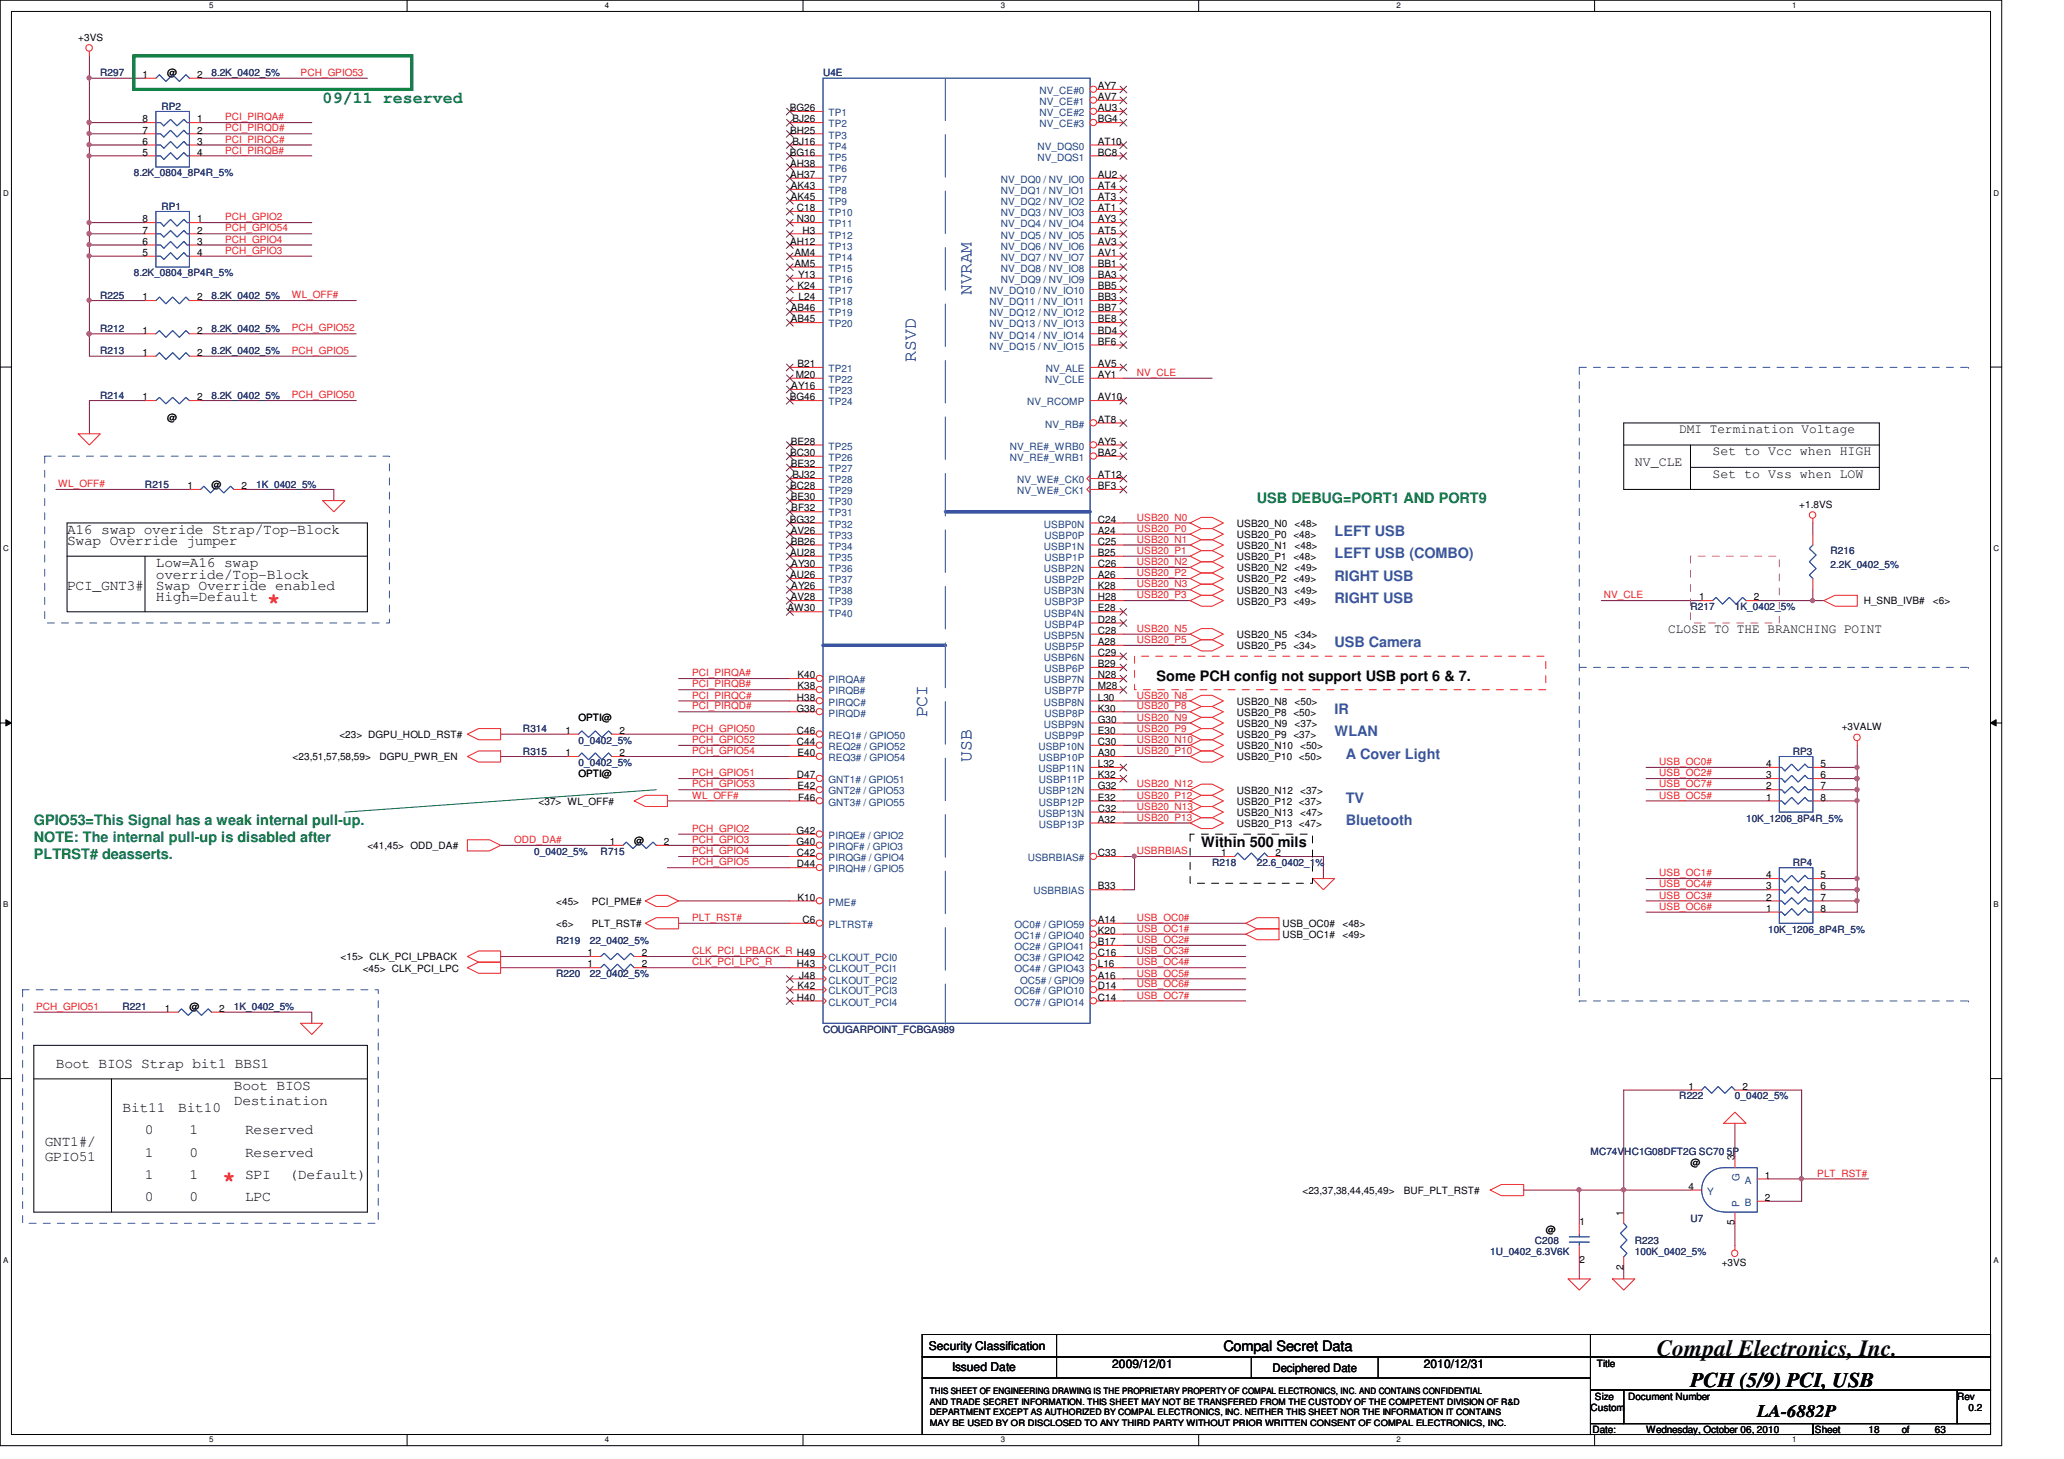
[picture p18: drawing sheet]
<svg xmlns="http://www.w3.org/2000/svg" width="297mm" height="210mm" viewBox="0 0 297 210" stroke-linecap="round" stroke-linejoin="round" font-family="sans-serif">
<defs><g id="words">
<text font-size="3.3" fill="#010202" x="238.5" y="195.1">Compal Electronics, Inc.</text>
<g font-size="3.2" fill="#ed2024">
<text x="38.4" y="87.5">*</text>
<text x="32" y="170.7">*</text>
</g>
<text font-size="3" fill="#010202" x="243.3" y="199.6">PCH (5/9) PCI, USB</text>
<g font-size="2.5" fill="#3953a4">
<text x="139.8" y="42.5" transform="rotate(-90 139.8 42.5)">NVRAM</text>
<text x="131.8" y="52.1" transform="rotate(-90 131.8 52.1)">RSVD</text>
<text x="133.4" y="103.2" transform="rotate(-90 133.4 103.2)">PCI</text>
<text x="139.8" y="109.7" transform="rotate(-90 139.8 109.7)">USB</text>
</g>
<text font-size="2.5" fill="#010202" x="252.9" y="204">LA-6882P</text>
<text font-size="2.4" fill="#098040" x="46.4" y="14.8">09/11 reserved</text>
<g font-size="2.1" fill="#010202">
<text x="9.6" y="76.9">A16 swap overide Strap/Top-Block</text>
<text x="9.6" y="78.5">Swap Override jumper</text>
<text x="22.4" y="83.3">override/Top-Block</text>
<text x="22.4" y="81.7">Low=A16 swap</text>
<text x="9.6" y="84.9">PCI_GNT3#</text>
<text x="22.4" y="84.9">Swap Override enabled</text>
<text x="22.4" y="86.5">High=Default</text>
<text x="166.5" y="98">Some PCH config not support USB port 6 &amp; 7.</text>
<text x="172.9" y="122">Within 500 mils</text>
<text x="8" y="153.7">Boot BIOS Strap bit1 BBS1</text>
<text x="17.6" y="160.1">Bit11</text>
<text x="25.6" y="160.1">Bit10</text>
<text x="33.7" y="156.9">Boot BIOS</text>
<text x="33.7" y="159">Destination</text>
<text x="6.4" y="164.9">GNT1#/</text>
<text x="6.4" y="167">GPIO51</text>
<text x="20.9" y="163.3">0</text>
<text x="20.9" y="166.5">1</text>
<text x="27.3" y="166.5">0</text>
<text x="27.3" y="163.3">1</text>
<text x="35.3" y="166.5">Reserved</text>
<text x="35.3" y="163.3">Reserved</text>
<text x="20.9" y="169.7">1</text>
<text x="20.9" y="172.9">0</text>
<text x="27.3" y="169.7">1</text>
<text x="27.3" y="172.9">0</text>
<text x="35.3" y="169.7">SPI</text>
<text x="35.3" y="172.9">LPC</text>
<text x="41.7" y="169.7">(Default)</text>
<text x="176.1" y="194.5">Compal Secret Data</text>
</g>
<g font-size="2.1" fill="#098040">
<text x="180.9" y="72.3">USB DEBUG=PORT1 AND PORT9</text>
<text x="4.9" y="118.8">GPIO53=This Signal has a weak internal pull-up.</text>
<text x="4.9" y="121.2">NOTE: The internal pull-up is disabled after</text>
<text x="4.9" y="123.7">PLTRST# deasserts.</text>
</g>
<g font-size="2.1" fill="#3953a4">
<text x="192.1" y="77.2">LEFT USB</text>
<text x="192.1" y="83.6">RIGHT USB</text>
<text x="192.1" y="80.3">LEFT USB (COMBO)</text>
<text x="192.1" y="86.8">RIGHT USB</text>
<text x="192.1" y="93.2">USB Camera</text>
<text x="192.1" y="106">WLAN</text>
<text x="192.1" y="102.8">IR</text>
<text x="193.7" y="109.2">A Cover Light</text>
<text x="193.7" y="118.8">Bluetooth</text>
<text x="193.7" y="115.6">TV</text>
</g>
<g font-size="1.9" fill="#010202">
<text x="241.7" y="62.4">DMI Termination Voltage</text>
<text x="246.5" y="65.5">Set to Vcc when HIGH</text>
<text x="235.3" y="67.1">NV_CLE</text>
<text x="246.5" y="68.7">Set to Vss when LOW</text>
<text x="240.1" y="91.1">CLOSE TO THE BRANCHING POINT</text>
</g>
<g font-size="1.7" fill="#010202">
<text x="133.7" y="194.3">Security Classification</text>
<text x="137" y="197.4">Issued Date</text>
<text x="160.1" y="196.9">2009/12/01</text>
<text x="183.1" y="197.4">Deciphered Date</text>
<text x="204.9" y="196.9">2010/12/31</text>
</g>
<g font-size="1.4" fill="#010202">
<text x="11.3" y="5.9">+3VS</text>
<text x="20.5" y="11.2">1</text>
<text x="24" y="11">@</text>
<text x="28.4" y="11.2">2</text>
<text x="20.5" y="17.6">8</text>
<text x="28.4" y="17.6">1</text>
<text x="113.7" y="16">BG26</text>
<text x="114" y="17.6">BJ26</text>
<text x="158" y="12.8">AY7</text>
<text x="158" y="14.4">AV7</text>
<text x="158" y="16">AU3</text>
<text x="158" y="17.6">BG4</text>
<text x="20.5" y="19.2">7</text>
<text x="20.5" y="20.8">6</text>
<text x="20.5" y="22.4">5</text>
<text x="28.4" y="19.2">2</text>
<text x="28.4" y="20.8">3</text>
<text x="28.4" y="22.4">4</text>
<text x="113.7" y="22.4">BG16</text>
<text x="113.7" y="19.2">BH25</text>
<text x="113.7" y="24">AH38</text>
<text x="114" y="20.8">BJ16</text>
<text x="158" y="20.8">AT10</text>
<text x="158" y="22.4">BC8</text>
<text x="113.7" y="25.6">AH37</text>
<text x="113.8" y="27.2">AK43</text>
<text x="113.8" y="28.8">AK45</text>
<text x="158" y="25.6">AU2</text>
<text x="158" y="27.2">AT4</text>
<text x="158" y="28.8">AT3</text>
<text x="20.5" y="32">8</text>
<text x="20.5" y="33.6">7</text>
<text x="20.5" y="35.2">6</text>
<text x="28.4" y="32">1</text>
<text x="28.4" y="33.6">2</text>
<text x="28.4" y="35.2">3</text>
<text x="113.7" y="35.2">AH12</text>
<text x="114.7" y="32">N30</text>
<text x="114.7" y="30.4">C18</text>
<text x="115.5" y="33.6">H3</text>
<text x="158" y="30.4">AT1</text>
<text x="158" y="32">AY3</text>
<text x="158" y="33.6">AT5</text>
<text x="158" y="35.2">AV3</text>
<text x="20.5" y="36.8">5</text>
<text x="28.4" y="36.8">4</text>
<text x="114.3" y="38.4">AM5</text>
<text x="114.3" y="36.8">AM4</text>
<text x="114.8" y="41.6">K24</text>
<text x="114.8" y="40">Y13</text>
<text x="158" y="41.6">BB5</text>
<text x="158" y="36.8">AV1</text>
<text x="158" y="38.4">BB1</text>
<text x="158" y="40">BA3</text>
<text x="20.5" y="43.2">1</text>
<text x="28.4" y="43.2">2</text>
<text x="113.8" y="44.8">AB46</text>
<text x="113.8" y="46.4">AB45</text>
<text x="114.9" y="43.2">L24</text>
<text x="158" y="43.2">BB3</text>
<text x="158" y="44.8">BB7</text>
<text x="158" y="46.4">BE8</text>
<text x="20.5" y="51.2">1</text>
<text x="20.5" y="48">1</text>
<text x="28.4" y="51.2">2</text>
<text x="28.4" y="48">2</text>
<text x="114.8" y="52.8">B21</text>
<text x="158" y="48">BD4</text>
<text x="158" y="49.6">BF6</text>
<text x="158" y="52.8">AV5</text>
<text x="20.5" y="57.6">1</text>
<text x="28.4" y="57.6">2</text>
<text x="113.7" y="57.6">BG46</text>
<text x="113.9" y="56">AY16</text>
<text x="114.5" y="54.4">M20</text>
<text x="158" y="57.6">AV10</text>
<text x="158" y="54.4">AY1</text>
<text x="24" y="60.6">@</text>
<text x="113.7" y="65.6">BC30</text>
<text x="113.8" y="64">BE28</text>
<text x="158" y="64">AY5</text>
<text x="158" y="65.6">BA2</text>
<text x="158" y="60.8">AT8</text>
<text x="27" y="70.4">1</text>
<text x="30.4" y="70.2">@</text>
<text x="34.8" y="70.4">2</text>
<text x="113.7" y="70.4">BC28</text>
<text x="113.8" y="67.2">BE32</text>
<text x="114" y="68.8">BJ32</text>
<text x="158" y="68.8">AT12</text>
<text x="158" y="70.4">BF3</text>
<text x="113.7" y="75.2">BG32</text>
<text x="113.8" y="72">BE30</text>
<text x="113.8" y="76.8">AV26</text>
<text x="113.9" y="73.6">BF32</text>
<text x="158" y="76.8">A24</text>
<text x="158" y="75.2">C24</text>
<text x="178" y="75.8">USB20_N0</text>
<text x="178" y="77.4">USB20_P0 &lt;48&gt;</text>
<text x="186.3" y="75.8">&lt;48&gt;</text>
<text x="258.9" y="73.1">+1.8VS</text>
<text x="113.7" y="80">AU28</text>
<text x="113.7" y="83.2">AU26</text>
<text x="113.8" y="78.4">BB26</text>
<text x="113.9" y="81.6">AY30</text>
<text x="158" y="80">B25</text>
<text x="158" y="83.2">A26</text>
<text x="158" y="78.4">C25</text>
<text x="158" y="81.6">C26</text>
<text x="178" y="79">USB20_N1</text>
<text x="178" y="80.6">USB20_P1 &lt;48&gt;</text>
<text x="178" y="82.2">USB20_N2</text>
<text x="178" y="83.8">USB20_P2 &lt;49&gt;</text>
<text x="186.3" y="79">&lt;48&gt;</text>
<text x="186.3" y="82.2">&lt;49&gt;</text>
<text x="113.3" y="88">AW30</text>
<text x="113.8" y="86.4">AV28</text>
<text x="113.9" y="84.8">AY26</text>
<text x="158" y="86.4">H28</text>
<text x="158" y="89.6">D28</text>
<text x="158" y="84.8">K28</text>
<text x="158" y="88">E28</text>
<text x="178" y="87">USB20_P3 &lt;49&gt;</text>
<text x="178" y="85.4">USB20_N3</text>
<text x="186.3" y="85.4">&lt;49&gt;</text>
<text x="244.6" y="86.4">1</text>
<text x="252.4" y="86.4">2</text>
<text x="268.2" y="86.9">H_SNB_IVB#</text>
<text x="278.2" y="86.9">&lt;6&gt;</text>
<text x="158" y="92.8">A28</text>
<text x="158" y="91.2">C28</text>
<text x="158" y="94.4">C29</text>
<text x="178" y="91.8">USB20_N5</text>
<text x="178" y="93.4">USB20_P5 &lt;34&gt;</text>
<text x="186.3" y="91.8">&lt;34&gt;</text>
<text x="114.7" y="100.8">H38</text>
<text x="114.8" y="97.6">K40</text>
<text x="114.8" y="99.2">K38</text>
<text x="158" y="96">B29</text>
<text x="158" y="99.2">M28</text>
<text x="158" y="97.6">N28</text>
<text x="158" y="100.8">L30</text>
<text x="178" y="101.4">USB20_N8</text>
<text x="186.3" y="101.4">&lt;50&gt;</text>
<text x="48.8" y="106.2">&lt;23&gt; DGPU_HOLD_RST#</text>
<text x="81.4" y="105.6">1</text>
<text x="83.3" y="103.8">OPTI@</text>
<text x="89.2" y="105.6">2</text>
<text x="114.6" y="102.4">G38</text>
<text x="114.7" y="105.6">C46</text>
<text x="114.7" y="107.2">C44</text>
<text x="158" y="107.2">C30</text>
<text x="158" y="102.4">K30</text>
<text x="158" y="105.6">E30</text>
<text x="158" y="104">G30</text>
<text x="178" y="103">USB20_P8 &lt;50&gt;</text>
<text x="178" y="107.8">USB20_N10</text>
<text x="178" y="104.6">USB20_N9</text>
<text x="178" y="106.2">USB20_P9 &lt;37&gt;</text>
<text x="186.3" y="104.6">&lt;37&gt;</text>
<text x="187.1" y="107.8">&lt;50&gt;</text>
<text x="265" y="105.1">+3VALW</text>
<text x="42.1" y="109.4">&lt;23,51,57,58,59&gt;</text>
<text x="54.6" y="109.4">DGPU_PWR_EN</text>
<text x="81.4" y="108.8">1</text>
<text x="83.3" y="111.8">OPTI@</text>
<text x="89.2" y="108.8">2</text>
<text x="114.7" y="112">D47</text>
<text x="114.8" y="108.8">E40</text>
<text x="114.8" y="113.6">E42</text>
<text x="158" y="110.4">L32</text>
<text x="158" y="113.6">G32</text>
<text x="158" y="108.8">A30</text>
<text x="158" y="112">K32</text>
<text x="178" y="109.4">USB20_P10 &lt;50&gt;</text>
<text x="254.2" y="113.6">2</text>
<text x="254.2" y="112">3</text>
<text x="254.2" y="110.4">4</text>
<text x="262" y="113.6">7</text>
<text x="262" y="112">6</text>
<text x="262" y="110.4">5</text>
<text x="77.5" y="115.8">&lt;37&gt; WL_OFF#</text>
<text x="114.8" y="115.2">F46</text>
<text x="158" y="116.8">C32</text>
<text x="158" y="115.2">E32</text>
<text x="158" y="118.4">A32</text>
<text x="178" y="115.8">USB20_P12 &lt;37&gt;</text>
<text x="178" y="114.2">USB20_N12</text>
<text x="178" y="119">USB20_P13 &lt;47&gt;</text>
<text x="178" y="117.4">USB20_N13</text>
<text x="187.1" y="114.2">&lt;37&gt;</text>
<text x="187.1" y="117.4">&lt;47&gt;</text>
<text x="254.2" y="115.2">1</text>
<text x="262" y="115.2">8</text>
<text x="52.9" y="122.2">&lt;41,45&gt; ODD_DA#</text>
<text x="87.8" y="121.6">1</text>
<text x="91.3" y="121.4">@</text>
<text x="95.5" y="121.6">2</text>
<text x="114.6" y="120">G42</text>
<text x="114.6" y="121.6">G40</text>
<text x="114.7" y="123.2">C42</text>
<text x="114.7" y="124.8">D44</text>
<text x="158" y="123.2">C33</text>
<text x="175.8" y="123.2">1</text>
<text x="183.6" y="123.2">2</text>
<text x="80" y="130.2">&lt;45&gt;</text>
<text x="85.2" y="130.2">PCI_PME#</text>
<text x="114.8" y="129.6">K10</text>
<text x="158" y="128">B33</text>
<text x="254.2" y="131.2">1</text>
<text x="254.2" y="129.6">2</text>
<text x="254.2" y="128">3</text>
<text x="254.2" y="126.4">4</text>
<text x="262" y="131.2">8</text>
<text x="262" y="129.6">7</text>
<text x="262" y="128">6</text>
<text x="262" y="126.4">5</text>
<text x="80" y="133.4">&lt;6&gt;</text>
<text x="84.5" y="137.6">1</text>
<text x="85.2" y="133.4">PLT_RST#</text>
<text x="92.4" y="137.6">2</text>
<text x="115.5" y="132.8">C6</text>
<text x="158" y="132.8">A14</text>
<text x="158" y="134.4">K20</text>
<text x="158" y="136">B17</text>
<text x="158" y="137.6">C16</text>
<text x="184.6" y="133.4">USB_OC0#</text>
<text x="184.6" y="135">USB_OC1#</text>
<text x="193.2" y="133.4">&lt;48&gt;</text>
<text x="193.2" y="135">&lt;49&gt;</text>
<text x="49" y="138.2">&lt;15&gt; CLK_PCI_LPBACK</text>
<text x="52.2" y="139.8">&lt;45&gt; CLK_PCI_LPC</text>
<text x="84.5" y="139.2">1</text>
<text x="92.4" y="139.2">2</text>
<text x="114.7" y="139.2">H43</text>
<text x="114.8" y="142.4">K42</text>
<text x="115" y="140.8">J48</text>
<text x="158" y="139.2">L16</text>
<text x="158" y="142.4">D14</text>
<text x="158" y="140.8">A16</text>
<text x="23.7" y="145.6">1</text>
<text x="27.3" y="145.4">@</text>
<text x="31.5" y="145.6">2</text>
<text x="114.7" y="144">H40</text>
<text x="158" y="144">C14</text>
<text x="243" y="156.8">1</text>
<text x="250.8" y="156.8">2</text>
<text x="243.3" y="167.8">@</text>
<text x="249.6" y="167" transform="rotate(-90 249.6 167)">3</text>
<text x="187.4" y="171.8">&lt;23,37,38,44,45,49&gt;</text>
<text x="202" y="171.8">BUF_PLT_RST#</text>
<text x="243" y="171.2">4</text>
<text x="254" y="172.8">2</text>
<text x="254" y="169.6">1</text>
<text x="222.5" y="177.4">@</text>
<text x="227.3" y="176.3">1</text>
<text x="233.6" y="175" transform="rotate(-90 233.6 175)">1</text>
<text x="249.6" y="176.4" transform="rotate(-90 249.6 176.4)">5</text>
<text x="227.3" y="181.7">2</text>
<text x="233.6" y="182.8" transform="rotate(-90 233.6 182.8)">2</text>
<text x="247.8" y="182.2">+3VS</text>
<text x="229.8" y="196.8">Title</text>
<text x="228.9" y="203">Custom</text>
<text x="229.5" y="201.4">Size</text>
<text x="234.3" y="201.4">Document Number</text>
<text x="281.7" y="201.4">Rev</text>
<text x="283.3" y="203">0.2</text>
<text x="229.2" y="206.2">Date:</text>
<text x="236.9" y="206.2">Wednesday, October 06, 2010</text>
<text x="261.2" y="206.2">Sheet</text>
<text x="268.9" y="206.2">18</text>
<text x="273.7" y="206.2">of</text>
<text x="278.5" y="206.2">63</text>
</g>
<g font-size="1.4" fill="#282973">
<text x="14.4" y="11">R297</text>
<text x="30.4" y="11">8.2K_0402_5%</text>
<text x="118.4" y="11">U4E</text>
<text x="23.2" y="15.8">RP2</text>
<text x="19.3" y="25.4">8.2K_0804_8P4R_5%</text>
<text x="23.2" y="30.2">RP1</text>
<text x="19.3" y="39.8">8.2K_0804_8P4R_5%</text>
<text x="14.4" y="43">R225</text>
<text x="14.4" y="47.8">R212</text>
<text x="30.4" y="43">8.2K_0402_5%</text>
<text x="30.4" y="47.8">8.2K_0402_5%</text>
<text x="14.4" y="51">R213</text>
<text x="30.4" y="51">8.2K_0402_5%</text>
<text x="14.4" y="57.4">R214</text>
<text x="30.4" y="57.4">8.2K_0402_5%</text>
<text x="20.9" y="70.2">R215</text>
<text x="36.9" y="70.2">1K_0402_5%</text>
<text x="263.4" y="79.8">R216</text>
<text x="263.4" y="81.7">2.2K_0402_5%</text>
<text x="243.3" y="87.8">R217</text>
<text x="249.7" y="87.8">1K_0402_5%</text>
<text x="75.3" y="105.4">R314</text>
<text x="83.3" y="107">0_0402_5%</text>
<text x="75.3" y="108.6">R315</text>
<text x="83.3" y="110.2">0_0402_5%</text>
<text x="258" y="108.6">RP3</text>
<text x="251.3" y="118.2">10K_1206_8P4R_5%</text>
<text x="76.9" y="123">0_0402_5%</text>
<text x="86.4" y="123">R715</text>
<text x="174.5" y="124.6">R218</text>
<text x="180.9" y="124.6">22.6_0402_1%</text>
<text x="258" y="124.6">RP4</text>
<text x="80" y="135.8">R219</text>
<text x="84.9" y="135.8">22_0402_5%</text>
<text x="254.5" y="134.2">10K_1206_8P4R_5%</text>
<text x="80" y="140.6">R220</text>
<text x="84.9" y="140.6">22_0402_5%</text>
<text x="17.6" y="145.4">R221</text>
<text x="33.7" y="145.4">1K_0402_5%</text>
<text x="118.4" y="148.6">COUGARPOINT_FCBGA989</text>
<text x="241.7" y="158.2">R222</text>
<text x="249.7" y="158.2">0_0402_5%</text>
<text x="228.9" y="166.2">MC74VHC1G08DFT2G SC70 5P</text>
<text x="220.9" y="179">C208</text>
<text x="235.3" y="179">R223</text>
<text x="243.3" y="175.8">U7</text>
<text x="214.5" y="180.6">1U_0402_6.3V6K</text>
<text x="235.3" y="180.6">100K_0402_5%</text>
</g>
<g font-size="1.4" fill="#ed2024">
<text x="43.3" y="10.9">PCH_GPIO53</text>
<text x="32.4" y="17.3">PCI_PIRQA#</text>
<text x="32.4" y="18.9">PCI_PIRQD#</text>
<text x="32.4" y="20.5">PCI_PIRQC#</text>
<text x="32.4" y="22.1">PCI_PIRQB#</text>
<text x="32.4" y="31.7">PCH_GPIO2</text>
<text x="32.4" y="33.3">PCH_GPIO54</text>
<text x="32.4" y="34.9">PCH_GPIO4</text>
<text x="32.4" y="36.5">PCH_GPIO3</text>
<text x="42" y="47.7">PCH_GPIO52</text>
<text x="42" y="42.9">WL_OFF#</text>
<text x="42" y="50.9">PCH_GPIO5</text>
<text x="42" y="57.3">PCH_GPIO50</text>
<text x="163.6" y="54.1">NV_CLE</text>
<text x="8.4" y="70.1">WL_OFF#</text>
<text x="163.6" y="74.9">USB20_N0</text>
<text x="163.6" y="76.5">USB20_P0</text>
<text x="163.6" y="79.7">USB20_P1</text>
<text x="163.6" y="78.1">USB20_N1</text>
<text x="163.6" y="81.3">USB20_N2</text>
<text x="163.6" y="82.9">USB20_P2</text>
<text x="163.6" y="84.5">USB20_N3</text>
<text x="163.6" y="86.1">USB20_P3</text>
<text x="230.8" y="86.1">NV_CLE</text>
<text x="163.6" y="90.9">USB20_N5</text>
<text x="163.6" y="92.5">USB20_P5</text>
<text x="99.6" y="97.3">PCI_PIRQA#</text>
<text x="99.6" y="100.5">PCI_PIRQC#</text>
<text x="99.6" y="98.9">PCI_PIRQB#</text>
<text x="163.6" y="100.5">USB20_N8</text>
<text x="99.6" y="102.1">PCI_PIRQD#</text>
<text x="99.6" y="106.9">PCH_GPIO52</text>
<text x="99.6" y="105.3">PCH_GPIO50</text>
<text x="163.6" y="102.1">USB20_P8</text>
<text x="163.6" y="106.9">USB20_N10</text>
<text x="163.6" y="103.7">USB20_N9</text>
<text x="163.6" y="105.3">USB20_P9</text>
<text x="99.6" y="113.3">PCH_GPIO53</text>
<text x="99.6" y="111.7">PCH_GPIO51</text>
<text x="99.6" y="108.5">PCH_GPIO54</text>
<text x="163.6" y="108.5">USB20_P10</text>
<text x="163.6" y="113.3">USB20_N12</text>
<text x="238.8" y="110.1">USB_OC0#</text>
<text x="238.8" y="113.3">USB_OC7#</text>
<text x="238.8" y="111.7">USB_OC2#</text>
<text x="99.6" y="114.9">WL_OFF#</text>
<text x="99.6" y="119.7">PCH_GPIO2</text>
<text x="163.6" y="114.9">USB20_P12</text>
<text x="163.6" y="116.5">USB20_N13</text>
<text x="163.6" y="118.1">USB20_P13</text>
<text x="238.8" y="114.9">USB_OC5#</text>
<text x="74" y="121.3">ODD_DA#</text>
<text x="99.6" y="122.9">PCH_GPIO4</text>
<text x="99.6" y="124.5">PCH_GPIO5</text>
<text x="99.6" y="121.3">PCH_GPIO3</text>
<text x="163.6" y="122.9">USBRBIAS</text>
<text x="238.8" y="127.7">USB_OC4#</text>
<text x="238.8" y="129.3">USB_OC3#</text>
<text x="238.8" y="126.1">USB_OC1#</text>
<text x="238.8" y="130.9">USB_OC6#</text>
<text x="99.6" y="132.5">PLT_RST#</text>
<text x="99.6" y="137.3">CLK_PCI_LPBACK_R H49</text>
<text x="163.6" y="137.3">USB_OC3#</text>
<text x="163.6" y="134.1">USB_OC1#</text>
<text x="163.6" y="132.5">USB_OC0#</text>
<text x="163.6" y="135.7">USB_OC2#</text>
<text x="99.6" y="138.9">CLK_PCI_LPC_R</text>
<text x="163.6" y="143.7">USB_OC7#</text>
<text x="163.6" y="138.9">USB_OC4#</text>
<text x="163.6" y="140.5">USB_OC5#</text>
<text x="163.6" y="142.1">USB_OC6#</text>
<text x="5.2" y="145.3">PCH_GPIO51</text>
<text x="261.5" y="169.3">PLT_RST#</text>
</g>
<g font-size="1.4" fill="#1d437e">
<text x="119.2" y="16.7">TP1</text>
<text x="149.6" y="13.5">NV_CE#0</text>
<text x="149.6" y="15.1">NV_CE#1</text>
<text x="149.6" y="16.7">NV_CE#2</text>
<text x="119.2" y="18.3">TP2</text>
<text x="119.2" y="19.9">TP3</text>
<text x="119.2" y="21.5">TP4</text>
<text x="119.2" y="23.1">TP5</text>
<text x="149.3" y="21.5">NV_DQS0</text>
<text x="149.3" y="23.1">NV_DQS1</text>
<text x="149.6" y="18.3">NV_CE#3</text>
<text x="119.2" y="24.7">TP6</text>
<text x="119.2" y="26.3">TP7</text>
<text x="119.2" y="27.9">TP8</text>
<text x="119.2" y="29.5">TP9</text>
<text x="144" y="26.3">NV_DQ0 / NV_IO0</text>
<text x="144" y="27.9">NV_DQ1 / NV_IO1</text>
<text x="144" y="29.5">NV_DQ2 / NV_IO2</text>
<text x="119.2" y="35.9">TP13</text>
<text x="119.2" y="34.3">TP12</text>
<text x="119.2" y="32.7">TP11</text>
<text x="119.2" y="31.1">TP10</text>
<text x="144" y="31.1">NV_DQ3 / NV_IO3</text>
<text x="144" y="32.7">NV_DQ4 / NV_IO4</text>
<text x="144" y="34.3">NV_DQ5 / NV_IO5</text>
<text x="144" y="35.9">NV_DQ6 / NV_IO6</text>
<text x="119.2" y="40.7">TP16</text>
<text x="119.2" y="39.1">TP15</text>
<text x="119.2" y="37.5">TP14</text>
<text x="144" y="37.5">NV_DQ7 / NV_IO7</text>
<text x="144" y="39.1">NV_DQ8 / NV_IO8</text>
<text x="144" y="40.7">NV_DQ9 / NV_IO9</text>
<text x="119.2" y="42.3">TP17</text>
<text x="119.2" y="43.9">TP18</text>
<text x="119.2" y="45.5">TP19</text>
<text x="119.2" y="47.1">TP20</text>
<text x="142.4" y="42.3">NV_DQ10 / NV_IO10</text>
<text x="142.4" y="43.9">NV_DQ11 / NV_IO11</text>
<text x="142.4" y="45.5">NV_DQ12 / NV_IO12</text>
<text x="142.4" y="47.1">NV_DQ13 / NV_IO13</text>
<text x="119.2" y="53.5">TP21</text>
<text x="142.4" y="48.7">NV_DQ14 / NV_IO14</text>
<text x="142.4" y="50.3">NV_DQ15 / NV_IO15</text>
<text x="150.5" y="53.5">NV_ALE</text>
<text x="119.2" y="55.1">TP22</text>
<text x="119.2" y="56.7">TP23</text>
<text x="119.2" y="58.3">TP24</text>
<text x="147.8" y="58.3">NV_RCOMP</text>
<text x="150.4" y="55.1">NV_CLE</text>
<text x="119.2" y="64.7">TP25</text>
<text x="145.3" y="64.7">NV_RE#_WRB0</text>
<text x="150.4" y="61.5">NV_RB#</text>
<text x="119.2" y="66.3">TP26</text>
<text x="119.2" y="67.9">TP27</text>
<text x="119.2" y="69.6">TP28</text>
<text x="119.2" y="71.1">TP29</text>
<text x="145.3" y="66.3">NV_RE#_WRB1</text>
<text x="146.4" y="69.6">NV_WE#_CK0</text>
<text x="146.4" y="71.1">NV_WE#_CK1</text>
<text x="119.2" y="72.7">TP30</text>
<text x="119.2" y="74.3">TP31</text>
<text x="119.2" y="75.9">TP32</text>
<text x="119.2" y="77.6">TP33</text>
<text x="150.2" y="75.9">USBP0N</text>
<text x="150.3" y="77.6">USBP0P</text>
<text x="119.2" y="79.1">TP34</text>
<text x="119.2" y="80.7">TP35</text>
<text x="119.2" y="82.3">TP36</text>
<text x="119.2" y="83.9">TP37</text>
<text x="150.2" y="79.1">USBP1N</text>
<text x="150.2" y="82.3">USBP2N</text>
<text x="150.3" y="80.7">USBP1P</text>
<text x="150.3" y="83.9">USBP2P</text>
<text x="119.2" y="85.6">TP38</text>
<text x="119.2" y="87.1">TP39</text>
<text x="119.2" y="88.7">TP40</text>
<text x="150.2" y="85.6">USBP3N</text>
<text x="150.2" y="88.7">USBP4N</text>
<text x="150.3" y="87.1">USBP3P</text>
<text x="150.2" y="91.9">USBP5N</text>
<text x="150.2" y="95.1">USBP6N</text>
<text x="150.3" y="90.3">USBP4P</text>
<text x="150.3" y="93.6">USBP5P</text>
<text x="119.2" y="98.3">PIRQA#</text>
<text x="119.2" y="99.9">PIRQB#</text>
<text x="119.2" y="101.6">PIRQC#</text>
<text x="150.2" y="98.3">USBP7N</text>
<text x="150.2" y="101.6">USBP8N</text>
<text x="150.3" y="96.7">USBP6P</text>
<text x="150.3" y="99.9">USBP7P</text>
<text x="119.2" y="103.1">PIRQD#</text>
<text x="119.2" y="106.3">REQ1# / GPIO50</text>
<text x="119.2" y="107.9">REQ2# / GPIO52</text>
<text x="149.4" y="107.9">USBP10N</text>
<text x="150.2" y="104.7">USBP9N</text>
<text x="150.3" y="103.1">USBP8P</text>
<text x="150.3" y="106.3">USBP9P</text>
<text x="119.2" y="109.6">REQ3# / GPIO54</text>
<text x="119.2" y="112.7">GNT1# / GPIO51</text>
<text x="149.4" y="111.1">USBP11N</text>
<text x="149.5" y="109.6">USBP10P</text>
<text x="149.5" y="112.7">USBP11P</text>
<text x="119.2" y="114.3">GNT2# / GPIO53</text>
<text x="119.2" y="115.9">GNT3# / GPIO55</text>
<text x="149.4" y="114.3">USBP12N</text>
<text x="149.4" y="117.6">USBP13N</text>
<text x="149.5" y="115.9">USBP12P</text>
<text x="149.5" y="119.1">USBP13P</text>
<text x="119.2" y="120.7">PIRQE# / GPIO2</text>
<text x="119.2" y="122.3">PIRQF# / GPIO3</text>
<text x="119.2" y="123.9">PIRQG# / GPIO4</text>
<text x="119.2" y="125.6">PIRQH# / GPIO5</text>
<text x="147.9" y="123.9">USBRBIAS#</text>
<text x="119.2" y="130.3">PME#</text>
<text x="148.7" y="128.7">USBRBIAS</text>
<text x="119.2" y="133.6">PLTRST#</text>
<text x="146" y="133.6">OC0# / GPIO59</text>
<text x="146" y="135.1">OC1# / GPIO40</text>
<text x="146" y="136.7">OC2# / GPIO41</text>
<text x="119.2" y="138.3">CLKOUT_PCI0</text>
<text x="119.2" y="140">CLKOUT_PCI1</text>
<text x="119.2" y="141.6">CLKOUT_PCI2</text>
<text x="119.2" y="143.1">CLKOUT_PCI3</text>
<text x="146" y="138.3">OC3# / GPIO42</text>
<text x="146" y="140">OC4# / GPIO43</text>
<text x="146" y="143.1">OC6# / GPIO10</text>
<text x="146.8" y="141.6">OC5# / GPIO9</text>
<text x="119.2" y="144.7">CLKOUT_PCI4</text>
<text x="146" y="144.7">OC7# / GPIO14</text>
<text x="245.7" y="172">Y</text>
<text x="250.4" y="173.6" transform="rotate(-90 250.4 173.6)">P</text>
<text x="250.4" y="170" transform="rotate(-90 250.4 170)">G</text>
<text x="251.1" y="173.6">B</text>
<text x="251.1" y="170.3">A</text>
</g>
<g font-size="1.3" fill="#010202">
<text x="133.8" y="203.7">DEPARTMENT EXCEPT AS AUTHORIZED BY COMPAL ELECTRONICS, INC. NEITHER THIS SHEET NOR THE INFORMATION IT CONTAINS</text>
<text x="133.8" y="200.6">THIS SHEET OF ENGINEERING DRAWING IS THE PROPRIETARY PROPERTY OF COMPAL ELECTRONICS, INC. AND CONTAINS CONFIDENTIAL</text>
<text x="133.8" y="202.1">AND TRADE SECRET INFORMATION. THIS SHEET MAY NOT BE TRANSFERED FROM THE CUSTODY OF THE COMPETENT DIVISION OF R&amp;D</text>
<text x="133.8" y="205.2">MAY BE USED BY OR DISCLOSED TO ANY THIRD PARTY WITHOUT PRIOR WRITTEN CONSENT OF COMPAL ELECTRONICS, INC.</text>
</g>
<g font-size="1.1" fill="#010202">
<text x="30.1" y="1.2">5</text>
<text x="87" y="1.2">4</text>
<text x="144" y="1.2">3</text>
<text x="201" y="1.2">2</text>
<text x="257.9" y="1.2">1</text>
<text x=".5" y="28.2">D</text>
<text x="286.9" y="28.2">D</text>
<text x=".5" y="79.4">C</text>
<text x="286.9" y="79.4">C</text>
<text x=".5" y="130.6">B</text>
<text x="286.9" y="130.6">B</text>
<text x=".5" y="181.8">A</text>
<text x="286.9" y="181.8">A</text>
<text x="30.1" y="207.6">5</text>
<text x="87" y="207.6">4</text>
<text x="144" y="207.6">3</text>
<text x="201" y="207.6">2</text>
<text x="257.9" y="207.6">1</text>
</g>
</g></defs>
<path d="M0 0h288.1v208.1h-288.1zM1.6 1.6h284.9v204.9h-284.9z" fill="none" stroke="#010202" stroke-width=".14"/>
<g fill="#fff">
<path d="M30.1 .2h.6v1.2h-.6z"/>
<path d="M30.1 206.6h.6v1.2h-.6z"/>
</g>
<path d="M58.6 0v1.6M58.6 206.5v1.6" fill="none" stroke="#010202" stroke-width=".14"/>
<g fill="#fff">
<path d="M87 .2h.6v1.2h-.6z"/>
<path d="M87 206.6h.6v1.2h-.6z"/>
</g>
<path d="M115.6 0v1.6M115.6 206.5v1.6" fill="none" stroke="#010202" stroke-width=".14"/>
<g fill="#fff">
<path d="M144 .2h.6v1.2h-.6z"/>
<path d="M144 206.6h.6v1.2h-.6z"/>
</g>
<path d="M172.5 0v1.6M172.5 206.5v1.6" fill="none" stroke="#010202" stroke-width=".14"/>
<g fill="#fff">
<path d="M201 .2h.5v1.2h-.5z"/>
<path d="M201 206.6h.5v1.2h-.5z"/>
</g>
<path d="M229.5 0v1.6M229.5 206.5v1.6" fill="none" stroke="#010202" stroke-width=".14"/>
<g fill="#fff">
<path d="M257.9 .2h.6v1.2h-.6z"/>
<path d="M257.9 206.6h.6v1.2h-.6z"/>
<path d="M.5 27.2h.7v1.2h-.7z"/>
<path d="M286.9 27.2h.8v1.2h-.8z"/>
<path d="M.5 78.4h.7v1.2h-.7z"/>
<path d="M286.9 78.4h.8v1.2h-.8z"/>
</g>
<path d="M0 52.8h1.6M286.5 52.8h1.6" fill="none" stroke="#010202" stroke-width=".14"/>
<g fill="#fff">
<path d="M.5 129.6h.7v1.2h-.7z"/>
<path d="M286.9 129.6h.7v1.2h-.7z"/>
</g>
<path d="M0 104.1h1.6M286.5 104.1h1.6" fill="none" stroke="#010202" stroke-width=".14"/>
<path d="M.8 103.6l.8 .5-.8 .4z" fill="#010202"/>
<path d="M.8 103.6l.8 .5-.8 .4z" fill="none" stroke="#010202" stroke-width=".14"/>
<path d="M286.5 104.1l.8-.5v.9z" fill="#010202"/>
<path d="M286.5 104.1l.8-.5v.9z" fill="none" stroke="#010202" stroke-width=".14"/>
<g fill="#fff">
<path d="M.5 180.8h.7v1.2h-.7z"/>
<path d="M286.9 180.8h.7v1.2h-.7z"/>
</g>
<path d="M0 155.2h1.6M286.5 155.2h1.6" fill="none" stroke="#010202" stroke-width=".14"/>
<path d="M12.9 33.7h8M163.3 123.3v4.8" fill="none" stroke="#7f1442" stroke-width=".14"/>
<circle cx="12.8" cy="33.6" r=".31" fill="#b9529f"/>
<circle cx="12.8" cy="33.6" r=".31" fill="none" stroke="#b9529f" stroke-width=".14"/>
<g fill="none" stroke="#7f1442" stroke-width=".14">
<path d="M12.9 36.9h8M97.7 97.7h16M97.7 99.3h16M96.1 115.3h17.6M97.7 102.4h16M97.7 100.9h16M97.7 107.3h16M97.7 123.3h16M97.7 129.7h16M97.7 132.9h16M161.7 132.9h17.6M161.7 139.3h17.6"/>
<path d="M161.7 137.7h17.6M161.7 134.4h17.6M161.7 136.1h17.6M184.1 123.3h6.4M267.3 129.7v1.6M161.7 144.1h17.6M161.7 140.9h17.6M161.7 142.4h17.6"/>
</g>
<circle cx="267.2" cy="129.6" r=".31" fill="#b9529f"/>
<circle cx="267.2" cy="129.6" r=".31" fill="none" stroke="#b9529f" stroke-width=".14"/>
<path d="M267.3 107.3v4.8M262.5 131.3h4.8M262.5 129.7h4.8M262.5 126.4h4.8M262.5 128.1h4.8" fill="none" stroke="#7f1442" stroke-width=".14"/>
<circle cx="267.2" cy="112" r=".3" fill="#b9529f"/>
<circle cx="267.2" cy="112" r=".3" fill="none" stroke="#b9529f" stroke-width=".14"/>
<circle cx="267.2" cy="110.4" r=".3" fill="#b9529f"/>
<circle cx="267.2" cy="110.4" r=".3" fill="none" stroke="#b9529f" stroke-width=".14"/>
<path d="M267.3 112.1v1.6h-4.8" fill="none" stroke="#7f1442" stroke-width=".14"/>
<circle cx="267.2" cy="112" r=".3" fill="#b9529f"/>
<circle cx="267.2" cy="112" r=".3" fill="none" stroke="#b9529f" stroke-width=".14"/>
<path d="M267.3 115.3v11.1" fill="none" stroke="#7f1442" stroke-width=".14"/>
<circle cx="267.2" cy="115.2" r=".3" fill="#b9529f"/>
<circle cx="267.2" cy="115.2" r=".3" fill="none" stroke="#b9529f" stroke-width=".14"/>
<path d="M267.3 126.4v1.7" fill="none" stroke="#7f1442" stroke-width=".14"/>
<circle cx="267.2" cy="128.1" r=".3" fill="#b9529f"/>
<circle cx="267.2" cy="128.1" r=".3" fill="none" stroke="#b9529f" stroke-width=".14"/>
<circle cx="267.2" cy="126.4" r=".3" fill="#b9529f"/>
<circle cx="267.2" cy="126.4" r=".3" fill="none" stroke="#b9529f" stroke-width=".14"/>
<path d="M262.5 112.1h4.8M262.5 110.4h4.8M267.3 113.7v1.6h-4.8" fill="none" stroke="#7f1442" stroke-width=".14"/>
<circle cx="267.2" cy="113.6" r=".31" fill="#b9529f"/>
<circle cx="267.2" cy="113.6" r=".31" fill="none" stroke="#b9529f" stroke-width=".14"/>
<path d="M267.3 128.1v1.6" fill="none" stroke="#7f1442" stroke-width=".14"/>
<circle cx="267.2" cy="128.1" r=".3" fill="#b9529f"/>
<circle cx="267.2" cy="128.1" r=".3" fill="none" stroke="#b9529f" stroke-width=".14"/>
<path d="M12.9 17.6h8M12.9 19.3h8M230.5 86.4h14.4M260.9 84.9v1.5h1.6" fill="none" stroke="#7f1442" stroke-width=".14"/>
<circle cx="260.9" cy="86.4" r=".3" fill="#b9529f"/>
<circle cx="260.9" cy="86.4" r=".3" fill="none" stroke="#b9529f" stroke-width=".14"/>
<g fill="none" stroke="#7f1442" stroke-width=".14">
<path d="M12.9 20.9v1.5M12.9 32h8M161.7 54.4h12.8M260.9 75.3v1.6M252.9 86.4h8M97.7 113.7h16M236.9 113.7h17.6M236.9 110.4h17.6M236.9 115.3h17.6M236.9 112.1h17.6M97.7 120.1h16M236.9 128.1h17.6"/>
<path d="M236.9 129.7h17.6M236.9 126.4h17.6M236.9 131.3h17.6"/>
</g>
<circle cx="12.8" cy="20.8" r=".3" fill="#b9529f"/>
<circle cx="12.8" cy="20.8" r=".3" fill="none" stroke="#b9529f" stroke-width=".14"/>
<g fill="none" stroke="#7f1442" stroke-width=".14">
<path d="M28.9 17.6h16M28.9 19.3h16M28.9 32h16M28.9 33.7h16M28.9 35.3h16M28.9 36.9h16M28.9 20.9h16M28.9 22.4h16M12.9 48v3.3M28.9 48h22.4M28.9 51.3h22.4M8 70.4h19.3"/>
<path d="M97.7 112.1h16"/>
</g>
<circle cx="12.8" cy="48" r=".3" fill="#b9529f"/>
<circle cx="12.8" cy="48" r=".3" fill="none" stroke="#b9529f" stroke-width=".14"/>
<path d="M251.3 156.9h8M233.7 171.3h9.6" fill="none" stroke="#7f1442" stroke-width=".14"/>
<circle cx="233.7" cy="171.2" r=".31" fill="#b9529f"/>
<circle cx="233.7" cy="171.2" r=".31" fill="none" stroke="#b9529f" stroke-width=".14"/>
<path d="M12.9 22.4v14.5M12.9 48h8M12.9 51.3h8M243.3 156.9h-9.6v17.6M249.7 176.1v3.2M254.5 172.9h4.8" fill="none" stroke="#7f1442" stroke-width=".14"/>
<circle cx="12.8" cy="32" r=".3" fill="#b9529f"/>
<circle cx="12.8" cy="32" r=".3" fill="none" stroke="#b9529f" stroke-width=".14"/>
<path d="M227.3 171.3h6.4" fill="none" stroke="#7f1442" stroke-width=".14"/>
<circle cx="227.2" cy="171.2" r=".3" fill="#b9529f"/>
<circle cx="227.2" cy="171.2" r=".3" fill="none" stroke="#b9529f" stroke-width=".14"/>
<path d="M12.9 35.3h8M227.3 171.3v4.8" fill="none" stroke="#7f1442" stroke-width=".14"/>
<circle cx="12.8" cy="35.2" r=".3" fill="#b9529f"/>
<circle cx="12.8" cy="35.2" r=".3" fill="none" stroke="#b9529f" stroke-width=".14"/>
<path d="M12.9 19.3v1.6M249.7 161.7v4.8M259.3 169.7h9.6" fill="none" stroke="#7f1442" stroke-width=".14"/>
<circle cx="12.8" cy="19.2" r=".3" fill="#b9529f"/>
<circle cx="12.8" cy="19.2" r=".3" fill="none" stroke="#b9529f" stroke-width=".14"/>
<path d="M12.9 17.6v1.7" fill="none" stroke="#7f1442" stroke-width=".14"/>
<circle cx="12.8" cy="17.6" r=".31" fill="#b9529f"/>
<circle cx="12.8" cy="17.6" r=".31" fill="none" stroke="#b9529f" stroke-width=".14"/>
<path d="M12.9 22.4h8M227.3 180.9v3.2" fill="none" stroke="#7f1442" stroke-width=".14"/>
<circle cx="12.8" cy="22.4" r=".3" fill="#b9529f"/>
<circle cx="12.8" cy="22.4" r=".3" fill="none" stroke="#b9529f" stroke-width=".14"/>
<path d="M12.9 43.3v4.7M48 70.4v1.6" fill="none" stroke="#7f1442" stroke-width=".14"/>
<circle cx="12.8" cy="48" r=".3" fill="#b9529f"/>
<circle cx="12.8" cy="48" r=".3" fill="none" stroke="#b9529f" stroke-width=".14"/>
<circle cx="12.8" cy="43.2" r=".3" fill="#b9529f"/>
<circle cx="12.8" cy="43.2" r=".3" fill="none" stroke="#b9529f" stroke-width=".14"/>
<path d="M12.9 11.3v6.3M12.9 20.9h8M72 137.7h12.9M161.7 123.3h14.4M161.7 128.1h1.6M219.3 171.3h8M233.7 182.5v1.6" fill="none" stroke="#7f1442" stroke-width=".14"/>
<circle cx="163.2" cy="123.2" r=".3" fill="#b9529f"/>
<circle cx="163.2" cy="123.2" r=".3" fill="none" stroke="#b9529f" stroke-width=".14"/>
<path d="M259.3 169.7v3.2" fill="none" stroke="#7f1442" stroke-width=".14"/>
<circle cx="259.2" cy="169.6" r=".31" fill="#b9529f"/>
<circle cx="259.2" cy="169.6" r=".31" fill="none" stroke="#b9529f" stroke-width=".14"/>
<g fill="none" stroke="#7f1442" stroke-width=".14">
<path d="M12.9 36.9v6.4h8M20.9 57.7h-8v4.7M28.9 43.3h22.4M28.9 57.7h22.4M35.3 70.4h12.7M89.7 105.7h24M72 139.3h12.9M92.9 139.3h20.8M92.9 137.7h20.8M96.1 124.9h17.6M190.5 123.3v3.1M4.9 145.7h19.1"/>
<path d="M32 145.7h12.9v1.6M259.3 156.9v12.8h-4.8"/>
</g>
<circle cx="12.8" cy="36.8" r=".3" fill="#b9529f"/>
<circle cx="12.8" cy="36.8" r=".3" fill="none" stroke="#b9529f" stroke-width=".14"/>
<g fill="none" stroke="#7f1442" stroke-width=".14">
<path d="M12.9 11.3h8M161.7 78.4h9.6M161.7 75.3h9.6M161.7 76.9h9.6M161.7 80h9.6M161.7 84.9h9.6M161.7 86.4h9.6M161.7 81.7h9.6M161.7 83.3h9.6M161.7 91.3h9.6M161.7 92.9h9.6M72 105.7h9.7"/>
<path d="M72 108.9h9.7M89.7 108.9h24M161.7 100.9h9.6M161.7 102.4h9.6M161.7 105.7h9.6M161.7 108.9h9.6M161.7 107.3h9.6M161.7 113.7h9.6M161.7 115.3h9.6M161.7 104.1h9.6M161.7 116.9h9.6M161.7 118.4h9.6"/>
<path d="M72 121.7h16M96.1 121.7h17.6"/>
</g>
<circle cx="12.8" cy="11.2" r=".3" fill="#b9529f"/>
<circle cx="12.8" cy="11.2" r=".3" fill="none" stroke="#b9529f" stroke-width=".14"/>
<path d="M12.9 8v3.3M28.9 11.3h24" fill="none" stroke="#7f1442" stroke-width=".14"/>
<g fill="none" stroke="#ed2024" stroke-width=".14">
<path d="M12.9 7.4v.6M20.9 17.6h1.5M20.9 19.3h1.5M27.3 17.6h1.6M27.3 19.3h1.6M20.9 20.9h1.5M20.9 22.4h1.5M27.3 20.9h1.6M27.3 22.4h1.6M20.9 51.3h1.5M20.9 43.3h1.5M27.3 51.3h1.6"/>
<path d="M27.3 43.3h1.6M156.9 52.9h4.8M11.3 62.4h3.1l-1.5 1.6zM46.4 72h3.3l-1.7 1.7zM171.3 78.4l1.6-.7h1.6l1.6 .7-1.6 .8h-1.6zM171.3 75.3l1.6-.8h1.6l1.6 .8-1.6 .8h-1.6zM171.3 76.9l1.6-.8h1.6l1.6 .8-1.6 .8h-1.6zM260.9 74.6v.7M171.3 80l1.6-.8h1.6l1.6 .8-1.6 .9h-1.6zM171.3 86.4l1.6-.7h1.6l1.6 .7-1.6 .8h-1.6zM171.3 84.9l1.6-.8h1.6l1.6 .8-1.6 .8h-1.6zM171.3 81.7l1.6-.8h1.6l1.6 .8-1.6 .8h-1.6z"/>
<path d="M171.3 83.3l1.6-.8h1.6l1.6 .8-1.6 .8h-1.6zM171.3 91.3l1.6-.8h1.6l1.6 .8-1.6 .8h-1.6zM171.3 92.9l1.6-.8h1.6l1.6 .8-1.6 .8h-1.6zM262.5 86.4l1.6-.7h3.2v1.5h-3.2zM67.3 105.7l1.6-.8h3.1v1.6h-3.1zM67.3 108.9l1.6-.8h3.1v1.6h-3.1zM81.7 105.7h1.6M88 105.7h1.7M91.3 115.3l1.6-.8h3.2v1.6h-3.2zM171.3 100.9l1.6-.8h1.6l1.6 .8-1.6 .8h-1.6zM171.3 102.4l1.6-.7h1.6l1.6 .7-1.6 .8h-1.6zM171.3 107.3l1.6-.8h1.6l1.6 .8-1.6 .8h-1.6z"/>
<path d="M171.3 108.9l1.6-.8h1.6l1.6 .8-1.6 .8h-1.6zM171.3 115.3l1.6-.8h1.6l1.6 .8-1.6 .8h-1.6zM171.3 113.7l1.6-.8h1.6l1.6 .8-1.6 .8h-1.6zM171.3 104.1l1.6-.9h1.6l1.6 .9-1.6 .8h-1.6zM171.3 105.7l1.6-.8h1.6l1.6 .8-1.6 .8h-1.6zM171.3 118.4l1.6-.7h1.6l1.6 .7-1.6 .8h-1.6zM171.3 116.9l1.6-.8h1.6l1.6 .8-1.6 .8h-1.6zM254.5 115.3h1.6M254.5 113.7h1.6M254.5 112.1h1.6M254.5 110.4h1.6M260.9 115.3h1.6"/>
<path d="M260.9 113.7h1.6M260.9 112.1h1.6M260.9 110.4h1.6M267.3 106.6v.7M67.3 139.3l1.6-.8h3.1v1.6h-3.1zM67.3 137.7l1.6-.8h3.1v1.6h-3.1zM67.3 120.9h3.1l1.6 .8-1.6 .8h-3.1zM84.9 139.3h1.5M84.9 137.7h1.5M88 121.7h1.7M91.3 139.3h1.6M91.3 137.7h1.6"/>
<path d="M92.9 129.7l1.5-.8h1.7l1.6 .8-1.6 .8h-1.7zM92.9 132.9l1.5-.8h3.3v1.6h-3.3zM94.4 121.7h1.7M176.1 123.3h1.6M179.3 132.9l1.6-.8h3.2v1.6h-3.2zM179.3 134.4l1.6-.7h3.2v1.6h-3.2zM182.5 123.3h1.6M188.9 126.4h3.2l-1.6 1.7zM254.5 131.3h1.6M254.5 129.7h1.6M254.5 128.1h1.6M254.5 126.4h1.6"/>
<path d="M260.9 131.3h1.6M260.9 129.7h1.6M260.9 128.1h1.6M260.9 126.4h1.6M24 145.7h1.7M30.4 145.7h1.6M43.3 147.3h3.1l-1.5 1.6zM243.3 156.9h1.6M249.7 156.9h1.6M214.5 171.3l1.6-.8h3.2v1.6h-3.2zM243.3 171.3h1.6M249.7 166.5v1.6"/>
<path d="M249.7 174.5v1.6M249.7 179.3v.6M249.7 160.1l1.6 1.6h-3.2zM252.9 172.9h1.6M252.9 169.7h1.6M225.7 184.1h3.2l-1.6 1.6zM232.1 184.1h3.2l-1.6 1.6z"/>
<circle cx="12.8" cy="6.9" r=".47"/>
<circle cx="260.8" cy="74.1" r=".47"/>
<circle cx="267.2" cy="106.1" r=".47"/>
<circle cx="249.6" cy="180.4" r=".46"/>
</g>
<g fill="none" stroke="#010202" stroke-width=".14">
<path d="M9.6 75.3h43.3v12.7h-43.3zM233.7 60.9h36.8v9.5h-36.8zM233.7 64h36.8M243.3 64v6.4M243.3 67.3h27.2M9.6 80h43.3M20.9 80v8M4.9 150.4h48v24.1h-48zM4.9 155.3h48M16 155.3v19.2M132.7 192.1h96.2v3.2h-96.2zM132.7 195.3h96.2v3h-96.2z"/>
<path d="M132.7 198.3h96.2v8.2h-96.2zM152.1 192.1v6.2M180.1 195.3v3M198.3 195.3v3M228.9 192.1h57.6v3.2h-57.6zM228.9 195.3h57.6v4.8h-57.6zM228.9 200.1h4.8v4.8h-4.8zM228.9 204.9h32v1.6h-32zM233.7 200.1h48v4.8h-48zM260.9 204.9h25.6v1.6h-25.6zM281.7 200.1h4.8v4.8h-4.8z"/>
</g>
<path d="M227.3 52.9h56M227.3 52.9v91.2M283.3 52.9h.1M6.4 65.7h49.6v24h-49.6zM227.3 96.1h56M283.3 96.1h.1M3.3 142.4h51.1v33.7h-51.1zM227.3 144.1h56M227.3 144.1h.1M283.3 144.1h.1" fill="none" stroke="#3953a4" stroke-width=".14" stroke-dasharray="1 1 1 1 1 1 1 1"/>
<path d="M171.3 120.1h17.6v7h-17.6z" fill="none" stroke="#010202" stroke-width=".14" stroke-dasharray="1 1 1 1 1 1 1 1"/>
<path d="M94.4 113.7l-44.7 3.2" fill="none" stroke="#098040" stroke-width=".14"/>
<path d="M243.3 80h12.8v9.7h-12.8z" fill="none" stroke="#b9529f" stroke-width=".14" stroke-dasharray="1 1 1 1 1 1 1 1"/>
<path d="M163.3 94.4h59.2v4.9h-59.2z" fill="none" stroke="#ed2024" stroke-width=".14" stroke-dasharray="1 1 1 1 1 1 1 1"/>
<path d="M19.3 8h40v4.9h-40z" fill="none" stroke="#098040" stroke-width=".47"/>
<g fill="none" stroke="#3953a4" stroke-width=".14">
<path d="M22.4 16h4.9v8h-4.9zM26.5 17.2l.1 .1M26.5 18.8l.1 .1M27.3 17.6h-.4l-.4-.4-1 .9-1-.9-.9 .9-.5-.5h-.7M27.3 19.3h-.4l-.4-.5-1 .9-1-.9-.9 .9-.5-.4h-.7M118.4 11.3h38.5v136h-38.5zM26.5 20.4l.1 .1M27.3 20.9h-.4l-.4-.5-1 .9-1-.9-.9 .9-.5-.4h-.7M27.3 22.4h-.4l-.4-.4-1 .9-1-.9-.9 .9-.5-.5h-.7M22.4 51.3l.5-.5 1 .9 .9-.9 1 .9 1-.9 .5 .5M22.4 43.3l.5-.5 1 .9 .9-.9 1 .9 1-.9 .5 .5M83.3 105.7l.4-.5 1 .9 1-.9 .9 .9 1-.9 .4 .5"/>
<path d="M256.1 108.9h4.8v8h-4.8zM256.1 113.7h.3l.5 .4 .9-.9 1 .9 1-.9 .4 .5h.7M256.7 115.6l.2 .1M256.7 114l.2 .1M256.7 112.4l.2 .2M260.9 115.3h-.7l-.4-.5-1 .9-1-.9-.9 .9-.5-.4h-.3M260.9 112.1h-.7l-.4-.5-1 1-1-1-.9 1-.5-.5h-.3M260.9 110.4h-.7l-.4-.4-1 1-1-1-.9 1-.5-.6h-.3M86.4 139.3l.5-.5 1 .9 1-.9 .9 .9 1-.9 .5 .5M86.4 137.7l.5-.5 1 .9 1-.9 .9 .9 1-.9 .5 .5M89.7 121.7l.4-.5 1 .9 1-.9 .9 .9 1-.9 .4 .5M177.7 123.3l.4-.5 1 .9 1-.9 .9 .9 1-.9 .5 .5"/>
<path d="M256.1 124.9h4.8v8h-4.8zM256.1 129.7h.3l.5 .4 .9-.9 1 .9 1-.9 .4 .5h.7M256.7 131.6l.2 .1M256.7 130l.2 .1M256.7 128.4l.2 .2M260.9 131.3h-.7l-.4-.5-1 .9-1-.9-.9 .9-.5-.4h-.3M260.9 128.1h-.7l-.4-.5-1 1-1-1-.9 1-.5-.5h-.3M260.9 126.4h-.7l-.4-.4-1 1-1-1-.9 1-.5-.6h-.3M25.7 145.7l.4-.5 1 .9 1-.9 .9 .9 1-.9 .4 .5M244.9 156.9l.5-.5 .9 .9 1-.9 .9 .9 1-.9 .5 .5M248.1 174.4a3.2 3.2 0 0 1-3.2-3.2 3.2 3.2 0 0 1 3.2-3.1h4.8v6.4h-4.8"/>
</g>
<path d="M136.1 11.3v81.6M136.1 92.9v54.4M136.1 92.9h.1M136.1 147.3h.1" fill="none" stroke="#fff" stroke-width=".14" stroke-dasharray="6.1 2"/>
<path d="M136.1 11.3v81.6M136.1 92.9v54.4M136.1 92.9h.1M136.1 147.3h.1" fill="none" stroke="#3953a4" stroke-width=".14" stroke-dasharray="6.1 2"/>
<path d="M136.1 73.7h20.8M118.4 92.9h17.7" fill="none" stroke="#3953a4" stroke-width=".47"/>
<path d="M161.2 52.4l1 1M162.1 52.4l-.9 1" fill="none" stroke="#7f421c" stroke-width=".14"/>
<circle cx="157.4" cy="12.8" r=".46" fill="#fff"/>
<g fill="none" stroke="#ed2024" stroke-width=".14">
<path d="M157.9 12.9h3.8"/>
<circle cx="157.4" cy="12.8" r=".46"/>
</g>
<path d="M161.2 12.4l1 1M162.1 12.4l-.9 1" fill="none" stroke="#7f421c" stroke-width=".14"/>
<circle cx="157.4" cy="14.4" r=".46" fill="#fff"/>
<g fill="none" stroke="#ed2024" stroke-width=".14">
<path d="M157.9 14.4h3.8"/>
<circle cx="157.4" cy="14.4" r=".46"/>
</g>
<path d="M161.2 14l1 .9M162.1 14l-.9 .9" fill="none" stroke="#7f421c" stroke-width=".14"/>
<circle cx="157.4" cy="16" r=".46" fill="#fff"/>
<g fill="none" stroke="#ed2024" stroke-width=".14">
<path d="M157.9 16h3.8"/>
<circle cx="157.4" cy="16" r=".46"/>
</g>
<path d="M161.2 15.6l1 .9M162.1 15.6l-.9 .9" fill="none" stroke="#7f421c" stroke-width=".14"/>
<circle cx="157.4" cy="17.6" r=".46" fill="#fff"/>
<g fill="none" stroke="#ed2024" stroke-width=".14">
<path d="M157.9 17.6h3.8M156.9 20.9h4.8M156.9 22.4h4.8M156.9 25.7h4.8M156.9 27.3h4.8M156.9 28.9h4.8M156.9 30.4h4.8M156.9 32h4.8M156.9 33.7h4.8M156.9 35.3h4.8M156.9 36.9h4.8M156.9 38.4h4.8"/>
<path d="M156.9 54.4h4.8M156.9 41.7h4.8M156.9 43.3h4.8M156.9 44.9h4.8M156.9 46.4h4.8M156.9 48h4.8M156.9 49.7h4.8M156.9 40h4.8"/>
<circle cx="157.4" cy="17.6" r=".46"/>
</g>
<g fill="none" stroke="#7f421c" stroke-width=".14">
<path d="M161.2 17.2l1 1M162.1 17.2l-.9 1M161.2 20.4l1 1M161.2 22l1 .9M161.2 25.2l1 1M161.2 26.8l1 1M161.2 28.4l1 1M161.2 30l1 .9M161.2 31.6l1 1M161.2 33.2l1 1M161.2 34.8l1 1M161.2 36.4l1 1"/>
<path d="M161.2 38l1 .9M161.2 39.6l1 1M162.1 20.4l-.9 1M162.1 22l-.9 .9M162.1 25.2l-.9 1M162.1 26.8l-.9 1M162.1 28.4l-.9 1M162.1 30l-.9 .9M162.1 31.6l-.9 1M162.1 33.2l-.9 1M162.1 34.8l-.9 1M162.1 36.4l-.9 1"/>
<path d="M162.1 38l-.9 .9M162.1 39.6l-.9 1M161.2 41.2l1 1M161.2 42.8l1 1M161.2 44.4l1 1M161.2 46l1 .9M161.2 47.6l1 1M161.2 49.2l1 1M162.1 41.2l-.9 1M162.1 42.8l-.9 1M162.1 44.4l-.9 1M162.1 46l-.9 .9"/>
<path d="M162.1 47.6l-.9 1M162.1 49.2l-.9 1"/>
</g>
<circle cx="157.4" cy="60.8" r=".46" fill="#fff"/>
<g fill="none" stroke="#ed2024" stroke-width=".14">
<path d="M156.9 57.7h4.8M157.9 60.9h3.8"/>
<circle cx="157.4" cy="60.8" r=".46"/>
</g>
<path d="M161.2 57.2l1 1M162.1 57.2l-.9 1M161.2 60.4l1 1M162.1 60.4l-.9 1" fill="none" stroke="#7f421c" stroke-width=".14"/>
<circle cx="157.4" cy="64" r=".46" fill="#fff"/>
<g fill="none" stroke="#ed2024" stroke-width=".14">
<path d="M157.9 64h3.8"/>
<circle cx="157.4" cy="64" r=".46"/>
</g>
<path d="M161.2 63.6l1 1M162.1 63.6l-.9 1" fill="none" stroke="#7f421c" stroke-width=".14"/>
<circle cx="157.4" cy="65.6" r=".46" fill="#fff"/>
<g fill="none" stroke="#ed2024" stroke-width=".14">
<path d="M156.9 68.4l-.5 .5 .5 .4M156.9 70l-.5 .4 .5 .5M156.9 68.9h4.8M156.9 70.4h4.8M157.9 65.7h3.8"/>
<circle cx="157.4" cy="65.6" r=".46"/>
</g>
<path d="M161.2 65.2l1 1M161.2 68.4l1 1M161.2 70l1 .9M162.1 65.2l-.9 1M162.1 68.4l-.9 1M162.1 70l-.9 .9" fill="none" stroke="#7f421c" stroke-width=".14"/>
<circle cx="117.9" cy="97.6" r=".46" fill="#fff"/>
<g fill="none" stroke="#ed2024" stroke-width=".14">
<path d="M113.7 97.7h3.8"/>
<circle cx="117.9" cy="97.6" r=".46"/>
</g>
<circle cx="117.9" cy="99.2" r=".46" fill="#fff"/>
<g fill="none" stroke="#ed2024" stroke-width=".14">
<path d="M113.7 99.3h3.8"/>
<circle cx="117.9" cy="99.2" r=".46"/>
</g>
<circle cx="117.9" cy="100.9" r=".46" fill="#fff"/>
<g fill="none" stroke="#ed2024" stroke-width=".14">
<path d="M113.7 100.9h3.8"/>
<circle cx="117.9" cy="100.9" r=".46"/>
</g>
<circle cx="117.9" cy="102.4" r=".46" fill="#fff"/>
<g fill="none" stroke="#ed2024" stroke-width=".14">
<path d="M113.7 102.4h3.8"/>
<circle cx="117.9" cy="102.4" r=".46"/>
</g>
<circle cx="117.9" cy="105.6" r=".46" fill="#fff"/>
<g fill="none" stroke="#ed2024" stroke-width=".14">
<path d="M113.7 105.7h3.8"/>
<circle cx="117.9" cy="105.6" r=".46"/>
</g>
<circle cx="117.9" cy="107.2" r=".46" fill="#fff"/>
<g fill="none" stroke="#ed2024" stroke-width=".14">
<path d="M113.7 107.3h3.8"/>
<circle cx="117.9" cy="107.2" r=".46"/>
</g>
<circle cx="117.9" cy="108.9" r=".46" fill="#fff"/>
<g fill="none" stroke="#ed2024" stroke-width=".14">
<path d="M113.7 108.9h3.8"/>
<circle cx="117.9" cy="108.9" r=".46"/>
</g>
<circle cx="117.9" cy="112" r=".46" fill="#fff"/>
<g fill="none" stroke="#ed2024" stroke-width=".14">
<path d="M113.7 112.1h3.8"/>
<circle cx="117.9" cy="112" r=".46"/>
</g>
<circle cx="117.9" cy="113.6" r=".46" fill="#fff"/>
<g fill="none" stroke="#ed2024" stroke-width=".14">
<path d="M113.7 113.7h3.8"/>
<circle cx="117.9" cy="113.6" r=".46"/>
</g>
<circle cx="117.9" cy="115.2" r=".46" fill="#fff"/>
<g fill="none" stroke="#ed2024" stroke-width=".14">
<path d="M113.7 115.3h3.8"/>
<circle cx="117.9" cy="115.2" r=".46"/>
</g>
<circle cx="117.9" cy="120" r=".46" fill="#fff"/>
<g fill="none" stroke="#ed2024" stroke-width=".14">
<path d="M113.7 120.1h3.8"/>
<circle cx="117.9" cy="120" r=".46"/>
</g>
<circle cx="117.9" cy="121.6" r=".46" fill="#fff"/>
<g fill="none" stroke="#ed2024" stroke-width=".14">
<path d="M113.7 121.7h3.8"/>
<circle cx="117.9" cy="121.6" r=".46"/>
</g>
<circle cx="117.9" cy="123.2" r=".46" fill="#fff"/>
<g fill="none" stroke="#ed2024" stroke-width=".14">
<path d="M113.7 123.3h3.8"/>
<circle cx="117.9" cy="123.2" r=".46"/>
</g>
<circle cx="117.9" cy="124.9" r=".46" fill="#fff"/>
<g fill="none" stroke="#ed2024" stroke-width=".14">
<path d="M156.9 75.3h4.8M156.9 76.9h4.8M156.9 78.4h4.8M156.9 80h4.8M156.9 81.7h4.8M156.9 83.3h4.8M156.9 84.9h4.8M156.9 86.4h4.8M156.9 88h4.8M156.9 89.7h4.8M156.9 91.3h4.8M156.9 92.9h4.8"/>
<path d="M156.9 94.4h4.8M156.9 96.1h4.8M156.9 97.7h4.8M156.9 99.3h4.8M156.9 100.9h4.8M156.9 102.4h4.8M156.9 104.1h4.8M156.9 105.7h4.8M156.9 107.3h4.8M156.9 108.9h4.8M156.9 110.4h4.8M156.9 112.1h4.8"/>
<path d="M156.9 113.7h4.8M156.9 115.3h4.8M156.9 116.9h4.8M156.9 118.4h4.8M113.7 124.9h3.8"/>
<circle cx="117.9" cy="124.9" r=".46"/>
</g>
<g fill="none" stroke="#7f421c" stroke-width=".14">
<path d="M161.2 87.6l1 1M161.2 89.2l1 1M161.2 94l1 1M161.2 95.6l1 1M161.2 97.2l1 1M161.2 98.8l1 1M162.1 87.6l-.9 1M162.1 89.2l-.9 1M162.1 94l-.9 1M162.1 95.6l-.9 1M162.1 97.2l-.9 1M162.1 98.8l-.9 1"/>
<path d="M161.2 110l1 1M161.2 111.6l1 1M162.1 110l-.9 1M162.1 111.6l-.9 1"/>
</g>
<circle cx="117.9" cy="129.6" r=".46" fill="#fff"/>
<g fill="none" stroke="#ed2024" stroke-width=".14">
<path d="M113.7 129.7h3.8M113.7 137.7h4.7M113.7 139.3h4.7M118.4 137.2l.5 .5-.5 .4M118.4 138.8l.5 .5-.5 .4M113.7 140.9h4.7M118.4 140.4l.5 .5-.5 .4"/>
<circle cx="117.9" cy="129.6" r=".46"/>
</g>
<path d="M113.2 140.4l1 1M114.1 140.4l-.9 1" fill="none" stroke="#7f421c" stroke-width=".14"/>
<circle cx="157.4" cy="123.2" r=".46" fill="#fff"/>
<g fill="none" stroke="#ed2024" stroke-width=".14">
<path d="M156.9 128.1h4.8M157.9 123.3h3.8"/>
<circle cx="157.4" cy="123.2" r=".46"/>
</g>
<circle cx="157.4" cy="132.9" r=".46" fill="#fff"/>
<g fill="none" stroke="#ed2024" stroke-width=".14">
<path d="M157.9 132.9h3.8"/>
<circle cx="157.4" cy="132.9" r=".46"/>
</g>
<circle cx="157.4" cy="134.4" r=".46" fill="#fff"/>
<g fill="none" stroke="#ed2024" stroke-width=".14">
<path d="M157.9 134.4h3.8"/>
<circle cx="157.4" cy="134.4" r=".46"/>
</g>
<circle cx="157.4" cy="136" r=".46" fill="#fff"/>
<g fill="none" stroke="#ed2024" stroke-width=".14">
<path d="M157.9 136.1h3.8"/>
<circle cx="157.4" cy="136" r=".46"/>
</g>
<circle cx="157.4" cy="137.6" r=".46" fill="#fff"/>
<g fill="none" stroke="#ed2024" stroke-width=".14">
<path d="M157.9 137.7h3.8"/>
<circle cx="157.4" cy="137.6" r=".46"/>
</g>
<circle cx="157.4" cy="139.2" r=".46" fill="#fff"/>
<g fill="none" stroke="#ed2024" stroke-width=".14">
<path d="M157.9 139.3h3.8"/>
<circle cx="157.4" cy="139.2" r=".46"/>
</g>
<circle cx="157.4" cy="140.9" r=".46" fill="#fff"/>
<g fill="none" stroke="#ed2024" stroke-width=".14">
<path d="M157.9 140.9h3.8"/>
<circle cx="157.4" cy="140.9" r=".46"/>
</g>
<circle cx="157.4" cy="142.4" r=".46" fill="#fff"/>
<g fill="none" stroke="#ed2024" stroke-width=".14">
<path d="M157.9 142.4h3.8"/>
<circle cx="157.4" cy="142.4" r=".46"/>
</g>
<circle cx="157.4" cy="144" r=".46" fill="#fff"/>
<g fill="none" stroke="#ed2024" stroke-width=".14">
<path d="M113.7 144.1h4.7M113.7 142.4h4.7M118.4 143.6l.5 .5-.5 .4M118.4 142l.5 .4-.5 .5M157.9 144.1h3.8"/>
<circle cx="157.4" cy="144" r=".46"/>
</g>
<path d="M113.2 143.6l1 1M113.2 142l1 1M114.1 143.6l-.9 1M114.1 142l-.9 1" fill="none" stroke="#7f421c" stroke-width=".14"/>
<circle cx="117.9" cy="132.9" r=".46" fill="#fff"/>
<g fill="none" stroke="#ed2024" stroke-width=".14">
<path d="M20.9 11.3h1.5M27.3 11.3h1.6M113.7 16h4.7M113.7 17.6h4.7M113.7 19.3h4.7M20.9 36.9h1.5M20.9 35.3h1.5M20.9 33.7h1.5M20.9 32h1.5M27.3 36.9h1.6M27.3 35.3h1.6M27.3 33.7h1.6"/>
<path d="M27.3 32h1.6M113.7 24h4.7M113.7 25.7h4.7M113.7 27.3h4.7M113.7 28.9h4.7M113.7 20.9h4.7M113.7 22.4h4.7M113.7 38.4h4.7M113.7 36.9h4.7M113.7 35.3h4.7M113.7 33.7h4.7M113.7 32h4.7"/>
<path d="M113.7 30.4h4.7M20.9 57.7h1.5M20.9 48h1.5M27.3 57.7h1.6M27.3 48h1.6M113.7 40h4.7M113.7 41.7h4.7M113.7 43.3h4.7M113.7 44.9h4.7M113.7 46.4h4.7M113.7 52.9h4.7M113.7 54.4h4.7"/>
<path d="M113.7 56h4.7M113.7 57.7h4.7M27.3 70.4h1.6M33.7 70.4h1.6M113.7 64h4.7M113.7 65.7h4.7M113.7 67.3h4.7M113.7 68.9h4.7M113.7 70.4h4.7M113.7 72h4.7M113.7 73.7h4.7M113.7 75.3h4.7"/>
<path d="M113.7 76.9h4.7M113.7 78.4h4.7M260.9 76.9v1.5M113.7 80h4.7M113.7 81.7h4.7M113.7 83.3h4.7M113.7 84.9h4.7M113.7 86.4h4.7M113.7 88h4.7M244.9 86.4h1.6M251.3 86.4h1.6M260.9 83.3v1.6"/>
<path d="M81.7 108.9h1.6M88 108.9h1.7M113.7 132.9h3.8M227.3 176.1v1.6M227.3 179.3v1.6M233.7 174.5v1.6M233.7 180.9v1.6"/>
<circle cx="117.9" cy="132.9" r=".46"/>
</g>
<g fill="none" stroke="#7f421c" stroke-width=".14">
<path d="M113.2 15.6l1 .9M113.2 17.2l1 1M113.2 18.8l1 1M114.1 15.6l-.9 .9M114.1 17.2l-.9 1M114.1 18.8l-.9 1M113.2 23.6l1 .9M113.2 25.2l1 1M113.2 26.8l1 1M113.2 28.4l1 1M113.2 39.6l1 1M113.2 20.4l1 1"/>
<path d="M113.2 22l1 .9M113.2 38l1 .9M113.2 36.4l1 1M113.2 34.8l1 1M113.2 33.2l1 1M113.2 31.6l1 1M113.2 30l1 .9M114.1 23.6l-.9 .9M114.1 25.2l-.9 1M114.1 26.8l-.9 1M114.1 28.4l-.9 1M114.1 39.6l-.9 1"/>
<path d="M114.1 20.4l-.9 1M114.1 22l-.9 .9M114.1 38l-.9 .9M114.1 36.4l-.9 1M114.1 34.8l-.9 1M114.1 33.2l-.9 1M114.1 31.6l-.9 1M114.1 30l-.9 .9M113.2 41.2l1 1M113.2 42.8l1 1M113.2 44.4l1 1M113.2 46l1 .9"/>
<path d="M113.2 52.4l1 1M113.2 54l1 .9M113.2 55.6l1 1M113.2 57.2l1 1M114.1 41.2l-.9 1M114.1 42.8l-.9 1M114.1 44.4l-.9 1M114.1 46l-.9 .9M114.1 52.4l-.9 1M114.1 54l-.9 .9M114.1 55.6l-.9 1M114.1 57.2l-.9 1"/>
<path d="M113.2 63.6l1 1M113.2 65.2l1 1M113.2 66.8l1 1M113.2 68.4l1 1M113.2 70l1 .9M113.2 71.6l1 1M113.2 73.2l1 1M113.2 74.8l1 1M113.2 76.4l1 1M113.2 78l1 .9M113.2 79.6l1 1M114.1 63.6l-.9 1"/>
<path d="M114.1 65.2l-.9 1M114.1 66.8l-.9 1M114.1 68.4l-.9 1M114.1 70l-.9 .9M114.1 71.6l-.9 1M114.1 73.2l-.9 1M114.1 74.8l-.9 1M114.1 76.4l-.9 1M114.1 78l-.9 .9M114.1 79.6l-.9 1M113.2 81.2l1 1M113.2 82.8l1 1"/>
<path d="M113.2 84.4l1 1M113.2 86l1 .9M113.2 87.6l1 1M114.1 81.2l-.9 1M114.1 82.8l-.9 1M114.1 84.4l-.9 1M114.1 86l-.9 .9M114.1 87.6l-.9 1"/>
</g>
<g fill="none" stroke="#3953a4" stroke-width=".14">
<path d="M22.4 11.3l.5-.6 1 1 .9-1 1 1 1-1 .5 .6M22.4 30.4h4.9v8h-4.9zM22.4 36.9h.7l.5 .4 .9-.9 1 .9 1-.9 .4 .5h.4M26.5 31.6l.1 .1M26.5 33.2l.1 .1M26.5 34.8l.1 .1M27.3 32h-.4l-.4-.4-1 1-1-1-.9 1-.5-.6h-.7M27.3 33.7h-.4l-.4-.5-1 .9-1-.9-.9 .9-.5-.4h-.7M27.3 35.3h-.4l-.4-.5-1 .9-1-.9-.9 .9-.5-.4h-.7M22.4 57.7l.5-.5 1 .9 .9-.9 1 .9 1-.9 .5 .5M22.4 48l.5-.4 1 1 .9-1 1 1 1-1 .5 .4M28.9 70.4l.4-.4 1 .9 .9-.9 1 .9 1-.9 .5 .4"/>
<path d="M260.9 78.4l-.5 .5 1 1-1 1 1 .9-1 1 .5 .5M246.5 86.4l.5-.4 .9 .9 1-.9 .9 .9 1-.9 .5 .4M83.3 108.9l.4-.5 1 .9 1-.9 .9 .9 1-.9 .4 .5M225.8 178.8h2.9M225.8 178h2.9M227.3 177.7v.3M227.3 178.8v.5M233.7 176.1l.4 .5-.9 .9 .9 1-.9 .9 .9 1-.4 .5"/>
</g>
<circle cx="12.8" cy="33.6" r=".31" fill="#b9529f"/>
<circle cx="12.8" cy="33.6" r=".31" fill="none" stroke="#b9529f" stroke-width=".14"/>
<circle cx="267.2" cy="129.6" r=".31" fill="#b9529f"/>
<circle cx="267.2" cy="129.6" r=".31" fill="none" stroke="#b9529f" stroke-width=".14"/>
<circle cx="267.2" cy="112" r=".3" fill="#b9529f"/>
<circle cx="267.2" cy="112" r=".3" fill="none" stroke="#b9529f" stroke-width=".14"/>
<circle cx="267.2" cy="110.4" r=".3" fill="#b9529f"/>
<circle cx="267.2" cy="110.4" r=".3" fill="none" stroke="#b9529f" stroke-width=".14"/>
<circle cx="267.2" cy="112" r=".3" fill="#b9529f"/>
<circle cx="267.2" cy="112" r=".3" fill="none" stroke="#b9529f" stroke-width=".14"/>
<circle cx="267.2" cy="115.2" r=".3" fill="#b9529f"/>
<circle cx="267.2" cy="115.2" r=".3" fill="none" stroke="#b9529f" stroke-width=".14"/>
<circle cx="267.2" cy="128.1" r=".3" fill="#b9529f"/>
<circle cx="267.2" cy="128.1" r=".3" fill="none" stroke="#b9529f" stroke-width=".14"/>
<circle cx="267.2" cy="126.4" r=".3" fill="#b9529f"/>
<circle cx="267.2" cy="126.4" r=".3" fill="none" stroke="#b9529f" stroke-width=".14"/>
<circle cx="267.2" cy="113.6" r=".31" fill="#b9529f"/>
<circle cx="267.2" cy="113.6" r=".31" fill="none" stroke="#b9529f" stroke-width=".14"/>
<circle cx="267.2" cy="128.1" r=".3" fill="#b9529f"/>
<circle cx="267.2" cy="128.1" r=".3" fill="none" stroke="#b9529f" stroke-width=".14"/>
<circle cx="260.9" cy="86.4" r=".3" fill="#b9529f"/>
<circle cx="260.9" cy="86.4" r=".3" fill="none" stroke="#b9529f" stroke-width=".14"/>
<circle cx="12.8" cy="20.8" r=".3" fill="#b9529f"/>
<circle cx="12.8" cy="20.8" r=".3" fill="none" stroke="#b9529f" stroke-width=".14"/>
<circle cx="12.8" cy="48" r=".3" fill="#b9529f"/>
<circle cx="12.8" cy="48" r=".3" fill="none" stroke="#b9529f" stroke-width=".14"/>
<circle cx="233.7" cy="171.2" r=".31" fill="#b9529f"/>
<circle cx="233.7" cy="171.2" r=".31" fill="none" stroke="#b9529f" stroke-width=".14"/>
<circle cx="12.8" cy="32" r=".3" fill="#b9529f"/>
<circle cx="12.8" cy="32" r=".3" fill="none" stroke="#b9529f" stroke-width=".14"/>
<circle cx="227.2" cy="171.2" r=".3" fill="#b9529f"/>
<circle cx="227.2" cy="171.2" r=".3" fill="none" stroke="#b9529f" stroke-width=".14"/>
<circle cx="12.8" cy="35.2" r=".3" fill="#b9529f"/>
<circle cx="12.8" cy="35.2" r=".3" fill="none" stroke="#b9529f" stroke-width=".14"/>
<circle cx="12.8" cy="19.2" r=".3" fill="#b9529f"/>
<circle cx="12.8" cy="19.2" r=".3" fill="none" stroke="#b9529f" stroke-width=".14"/>
<circle cx="12.8" cy="17.6" r=".31" fill="#b9529f"/>
<circle cx="12.8" cy="17.6" r=".31" fill="none" stroke="#b9529f" stroke-width=".14"/>
<circle cx="12.8" cy="22.4" r=".3" fill="#b9529f"/>
<circle cx="12.8" cy="22.4" r=".3" fill="none" stroke="#b9529f" stroke-width=".14"/>
<circle cx="12.8" cy="48" r=".3" fill="#b9529f"/>
<circle cx="12.8" cy="48" r=".3" fill="none" stroke="#b9529f" stroke-width=".14"/>
<circle cx="12.8" cy="43.2" r=".3" fill="#b9529f"/>
<circle cx="12.8" cy="43.2" r=".3" fill="none" stroke="#b9529f" stroke-width=".14"/>
<circle cx="163.2" cy="123.2" r=".3" fill="#b9529f"/>
<circle cx="163.2" cy="123.2" r=".3" fill="none" stroke="#b9529f" stroke-width=".14"/>
<circle cx="259.2" cy="169.6" r=".31" fill="#b9529f"/>
<circle cx="259.2" cy="169.6" r=".31" fill="none" stroke="#b9529f" stroke-width=".14"/>
<circle cx="12.8" cy="36.8" r=".3" fill="#b9529f"/>
<circle cx="12.8" cy="36.8" r=".3" fill="none" stroke="#b9529f" stroke-width=".14"/>
<circle cx="12.8" cy="11.2" r=".3" fill="#b9529f"/>
<circle cx="12.8" cy="11.2" r=".3" fill="none" stroke="#b9529f" stroke-width=".14"/>
<use href="#words"/>
</svg>
